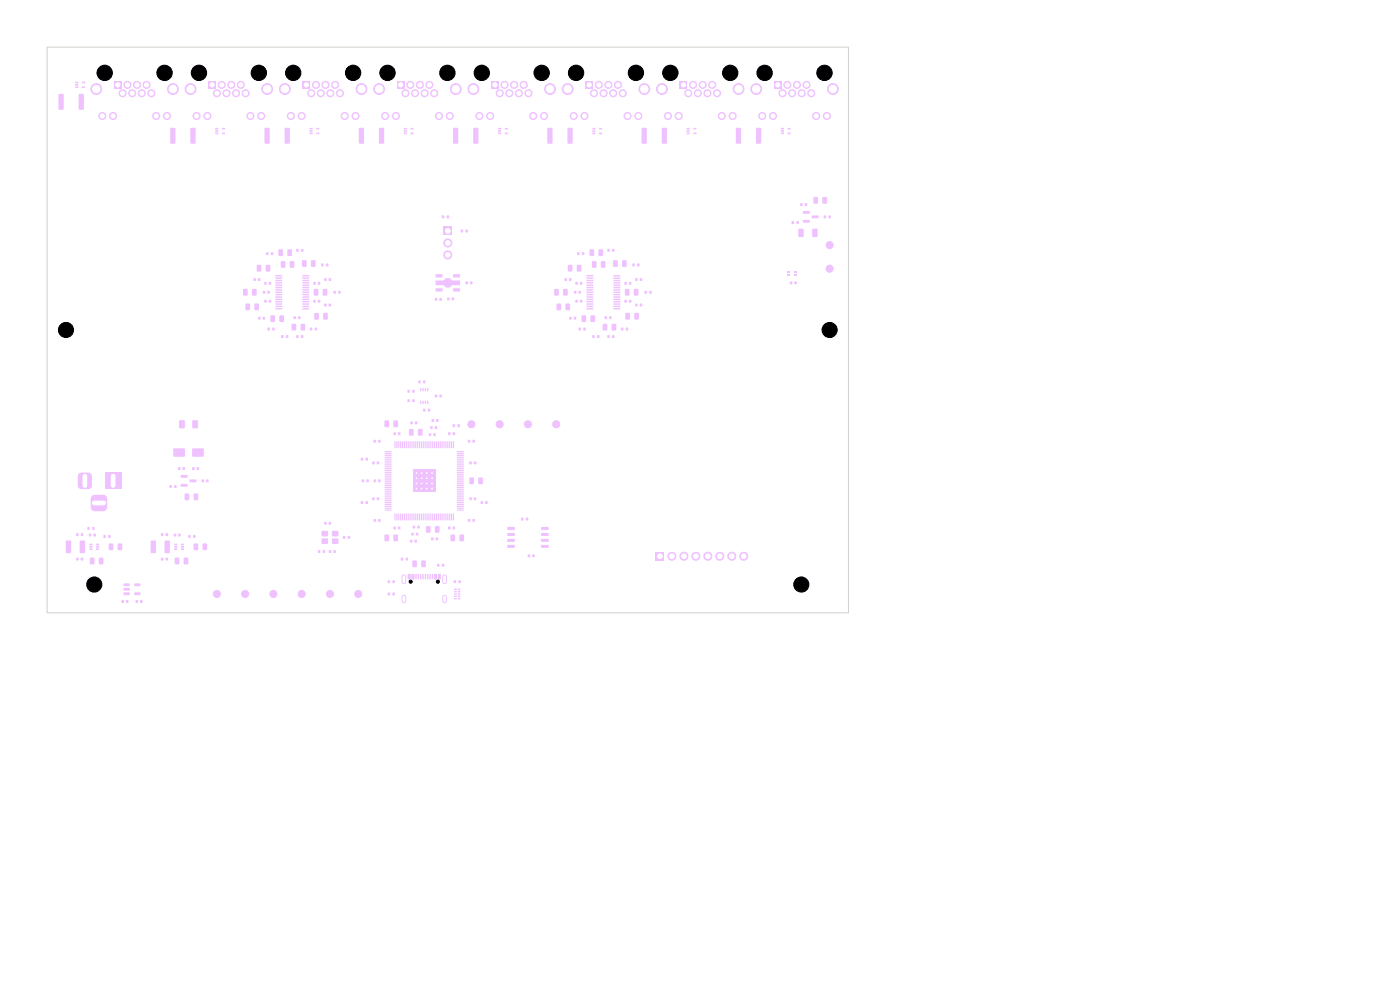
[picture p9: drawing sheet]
<svg xmlns="http://www.w3.org/2000/svg" width="297mm" height="210mm" viewBox="0 0 297 210" stroke-linecap="round" stroke-linejoin="round" font-family="sans-serif">
<g fill="#efc1ff">
<path d="M37 115.4l.6-.1v.3l-.6 .1z"/>
<path d="M37 115.9l.6-.1v.3l-.6 .1z"/>
<path d="M37 116.4l.6-.1v.3l-.6 .1z"/>
<path d="M38.4 116.4l.6-.1v.3l-.6 .1z"/>
<path d="M38.4 115.9l.6-.1v.3l-.6 .1z"/>
<path d="M38.4 115.4l.6-.1v.3l-.6 .1z"/>
<path d="M116.2 27.2l.8-.1 .2 .2v3l-.1 .2h-.8l-.2-.2z"/>
<path d="M120.4 27.2l.8-.1 .3 .2v3l-.2 .2h-.7l-.2-.2z"/>
</g>
<circle cx="76" cy="126" r=".75" fill="#efc1ff" stroke="#efc1ff" stroke-width=".21"/>
<g fill="#efc1ff">
<path d="M76.6 97.1h.4v.6h-.4z"/>
<path d="M77.6 97.1h.4v.6h-.4z"/>
<path d="M112 117.6h.5v.6h-.5z"/>
<path d="M112.9 117.6h.5v.6h-.5z"/>
<path d="M22 113.5h.4v.6h-.4z"/>
<path d="M23 113.5h.4v.6h-.4z"/>
<path d="M130.1 55.2h.7l.2 .1v1.1l-.1 .2h-.6l-.2-.1z"/>
<path d="M132 55.2h.7l.2 .1v1.1l-.1 .2h-.6l-.2-.1z"/>
<path d="M99.3 110.1h.5v.6h-.5z"/>
<path d="M100.2 110.1h.5v.6h-.5z"/>
</g>
<g fill="#efc1ff" stroke="#efc1ff" stroke-width=".21">
<circle cx="87.1" cy="123.4" r=".33"/>
<circle cx="92.9" cy="123.4" r=".33"/>
</g>
<g fill="#efc1ff">
<path d="M86.5 121.8h.6l-.1 1.1-.5-.1z"/>
<path d="M87.3 121.8h.6l-.1 1.1-.5-.1z"/>
<path d="M88.6 121.8h.3l-.1 1.1-.2-.1z"/>
<path d="M89.6 121.8h.3l-.1 1.1-.2-.1z"/>
<path d="M90.1 121.8h.3l-.1 1.1-.2-.1z"/>
<path d="M91.1 121.8h.3l-.1 1.1-.2-.1z"/>
<path d="M92.1 121.8h.6l-.1 1.1-.5-.1z"/>
<path d="M92.9 121.8h.6l-.1 1.1-.5-.1z"/>
<path d="M91.6 121.8h.3l-.1 1.1-.2-.1z"/>
<path d="M90.6 121.8h.3l-.1 1.1-.2-.1z"/>
<path d="M89.1 121.8h.3l-.1 1.1-.2-.1z"/>
<path d="M88.1 121.8h.3l-.1 1.1-.2-.1z"/>
</g>
<path d="M85.7 122.3v1.1M85.7 126.7v.8M94.3 122.3v1.1M94.3 126.7v.8" fill="none" stroke="#efc1ff" stroke-width="1"/>
<g fill="#efc1ff">
<path d="M82.3 123.1h.4v.6h-.4z"/>
<path d="M83.3 123.1h.4v.6h-.4z"/>
<path d="M19.1 118.3h.7l.2 .1v1.1l-.1 .2h-.6l-.2-.1z"/>
<path d="M21 118.3h.7l.2 .1v1.1l-.1 .2h-.6l-.2-.1z"/>
<path d="M37.8 99.1h.5v.6h-.5z"/>
<path d="M38.7 99.1h.5v.6h-.5z"/>
</g>
<g fill="#efc1ff" stroke="#efc1ff" stroke-width=".21">
<circle cx="42.2" cy="15.5" r="1.62"/>
<circle cx="54.9" cy="15.5" r="1.62"/>
</g>
<path d="M44.2 17.3h1.5v1.5h-1.5z" fill="#efc1ff"/>
<g fill="#efc1ff" stroke="#efc1ff" stroke-width=".21">
<circle cx="46" cy="19.8" r=".75"/>
<circle cx="47" cy="18" r=".75"/>
<circle cx="48" cy="19.8" r=".75"/>
<circle cx="49.1" cy="18" r=".75"/>
<circle cx="50.1" cy="19.8" r=".75"/>
<circle cx="51.1" cy="18" r=".75"/>
<circle cx="52.1" cy="19.8" r=".75"/>
<circle cx="41.7" cy="24.6" r=".75"/>
<circle cx="44" cy="24.6" r=".75"/>
<circle cx="53.1" cy="24.6" r=".75"/>
<circle cx="55.4" cy="24.6" r=".75"/>
<circle cx="40.4" cy="18.9" r="1.15"/>
<circle cx="56.7" cy="18.9" r="1.15"/>
</g>
<g fill="#efc1ff">
<path d="M39.2 104.7h.7l.2 .1 .1 1.1-.2 .2h-.6l-.2-.1z"/>
<path d="M41.1 104.7h.7l.2 .1v1.1l-.1 .2h-.6l-.2-.1z"/>
<path d="M95.1 111.7h.5v.6h-.5z"/>
<path d="M96 111.7h.5v.6h-.5z"/>
<path d="M66.5 59.8h.5v.6h-.5z"/>
<path d="M67.4 59.8h.5v.6h-.5z"/>
</g>
<circle cx="14" cy="70" r="1.6" fill="#efc1ff" stroke="#efc1ff" stroke-width=".21"/>
<g fill="#efc1ff">
<path d="M165.7 27.2l.6-.1v.3l-.6 .1z"/>
<path d="M165.7 27.7l.6-.1v.3l-.6 .1z"/>
<path d="M165.7 28.2l.6-.1v.3l-.6 .1z"/>
<path d="M167.1 28.2l.6-.1v.3l-.6 .1z"/>
<path d="M167.1 27.2l.6-.1v.3l-.6 .1z"/>
<path d="M36.2 27.2l.8-.1 .2 .2v3l-.1 .2h-.8l-.2-.2z"/>
<path d="M40.4 27.2l.8-.1 .3 .2v3l-.2 .2h-.7l-.2-.2z"/>
<path d="M87.5 118.9h.7l.2 .1 .1 1.1-.2 .2h-.6l-.2-.1z"/>
<path d="M89.4 118.9h.7l.2 .1 .1 1.1-.2 .2h-.6l-.2-.1z"/>
<path d="M125.7 71.1h.4v.6h-.4z"/>
<path d="M126.7 71.1h.4v.6h-.4z"/>
<path d="M91 91.9h.5v.6h-.5z"/>
<path d="M91.9 91.9h.5v.6h-.5z"/>
<path d="M118.1 64.4h.7l.2 .1v1.1l-.1 .2h-.6l-.2-.1z"/>
<path d="M120 64.4h.7l.2 .1v1.1l-.1 .2h-.6l-.2-.1z"/>
<path d="M169.8 43.1h.5v.6h-.5z"/>
<path d="M170.7 43.1h.5v.6h-.5z"/>
<path d="M37.1 118.3h.7l.2 .1 .1 1.1-.2 .2h-.6l-.2-.1z"/>
<path d="M39 118.3h.7l.2 .1v1.1l-.1 .2h-.6l-.2-.1z"/>
<path d="M96.1 90h.4v.6h-.4z"/>
<path d="M97.1 90h.4v.6h-.4z"/>
<path d="M52.1 64.4h.7l.2 .1v1.1l-.1 .2h-.6l-.2-.1z"/>
<path d="M54 64.4h.7l.2 .1v1.1l-.1 .2h-.6l-.2-.1z"/>
<path d="M65.8 69.5h.4v.6h-.4z"/>
<path d="M66.8 69.5h.4v.6h-.4z"/>
<path d="M18.6 111.8h.4v.6h-.4z"/>
<path d="M19.6 111.8h.4v.6h-.4z"/>
<path d="M34.2 113.1h.4v.6h-.4z"/>
<path d="M35.2 113.1h.4v.6h-.4z"/>
<path d="M170.4 44.8h1.3l.1 .5h-1.4z"/>
<path d="M170.4 46.7h1.3l.1 .5h-1.4z"/>
<path d="M172.2 45.7h1.4l.1 .5-1.4 .1z"/>
<path d="M68.8 59h.5v.6h-.5z"/>
<path d="M69.7 59h.5v.6h-.5z"/>
<path d="M54.5 56.2h.7l.2 .1v1.1l-.1 .2h-.6l-.2-.1z"/>
<path d="M56.4 56.2h.7l.2 .1v1.1l-.1 .2h-.6l-.2-.1z"/>
<path d="M14 114.7h.8l.3 .1v2.3l-.2 .2-.7 .1-.2-.2z"/>
<path d="M17 114.7h.8l.2 .1v2.3l-.1 .2-.8 .1-.2-.2z"/>
<path d="M59.7 71.1h.4v.6h-.4z"/>
<path d="M60.7 71.1h.4v.6h-.4z"/>
</g>
<circle cx="20" cy="124" r="1.6" fill="#efc1ff" stroke="#efc1ff" stroke-width=".21"/>
<g fill="#efc1ff">
<path d="M83.5 91.7h.5v.6h-.5z"/>
<path d="M84.4 91.7h.5v.6h-.5z"/>
<path d="M23.1 115.3h.7l.2 .1v1.1l-.1 .2h-.6l-.2-.1z"/>
<path d="M25 115.3h.7l.2 .1v1.1l-.1 .2h-.6l-.2-.1z"/>
<path d="M168 46.9h.4v.6h-.4z"/>
<path d="M169 46.9h.4v.6h-.4z"/>
<path d="M79.3 93.3h.5v.6h-.5z"/>
<path d="M80.2 93.3h.5v.6h-.5z"/>
<path d="M121.8 61.7h.5v.6h-.5z"/>
<path d="M122.7 61.7h.5v.6h-.5z"/>
<path d="M92.8 119.6h.4v.6h-.4z"/>
<path d="M93.8 119.6h.4v.6h-.4z"/>
<path d="M82.3 125.7h.4v.6h-.4z"/>
<path d="M83.3 125.7h.4v.6h-.4z"/>
</g>
<circle cx="176" cy="52" r=".75" fill="#efc1ff" stroke="#efc1ff" stroke-width=".21"/>
<g fill="#efc1ff">
<path d="M95.1 91.7h.5v.6h-.5z"/>
<path d="M96 91.7h.5v.6h-.5z"/>
<path d="M120.5 56.2h.7l.2 .1v1.1l-.1 .2h-.6l-.2-.1z"/>
<path d="M122.4 56.2h.7l.2 .1v1.1l-.1 .2h-.6l-.2-.1z"/>
<path d="M38.4 100.8h1.3l.1 .5h-1.4z"/>
<path d="M38.4 102.7h1.3l.1 .5h-1.4z"/>
<path d="M40.2 101.7h1.4l.1 .5-1.4 .1z"/>
<path d="M76.6 106.3h.4v.6h-.4z"/>
<path d="M77.6 106.3h.4v.6h-.4z"/>
<path d="M68.8 64.4h.5v.6h-.5z"/>
<path d="M69.7 64.4h.5v.6h-.5z"/>
<path d="M169.4 48.6l.9-.1 .2 .2v1.4l-.2 .2h-.7l-.2-.2z"/>
<path d="M172.4 48.6l.8-.1 .2 .2v1.4l-.1 .2h-.8l-.2-.2z"/>
<path d="M16.2 113.1h.4v.6h-.4z"/>
<path d="M17.2 113.1h.4v.6h-.4z"/>
<path d="M90.4 111.6h.7l.2 .1v1.1l-.1 .2h-.6l-.2-.1z"/>
<path d="M92.3 111.6h.7l.2 .1v1.1l-.1 .2h-.6l-.2-.1z"/>
<path d="M53.8 59h.5v.6h-.5z"/>
<path d="M54.7 59h.5v.6h-.5z"/>
<path d="M85.1 118.3h.4v.6h-.4z"/>
<path d="M86.1 118.3h.4v.6h-.4z"/>
<path d="M72.8 113.7h.4v.6h-.4z"/>
<path d="M73.8 113.7h.4v.6h-.4z"/>
<path d="M68.2 55.9h.4v.6h-.4z"/>
<path d="M69.2 55.9h.4v.6h-.4z"/>
</g>
<g fill="#efc1ff" stroke="#efc1ff" stroke-width=".21">
<circle cx="100" cy="90" r=".75"/>
<circle cx="118" cy="90" r=".75"/>
</g>
<g fill="#efc1ff">
<path d="M62.9 52.8h.4v.6h-.4z"/>
<path d="M63.9 52.8h.4v.6h-.4z"/>
<path d="M132.5 63.6h.5v.6h-.5z"/>
<path d="M133.4 63.6h.5v.6h-.5z"/>
</g>
<circle cx="112" cy="90" r=".75" fill="#efc1ff" stroke="#efc1ff" stroke-width=".21"/>
<g fill="#efc1ff">
<path d="M91.5 114h.5v.6h-.5z"/>
<path d="M92.4 114h.5v.6h-.5z"/>
<path d="M70.8 61.7h.4v.6h-.4z"/>
<path d="M71.8 61.7h.4v.6h-.4z"/>
</g>
<circle cx="70" cy="126" r=".75" fill="#efc1ff" stroke="#efc1ff" stroke-width=".21"/>
<g fill="#efc1ff">
<path d="M96.2 27.2l.8-.1 .2 .2v3l-.1 .2h-.8l-.2-.2z"/>
<path d="M100.4 27.2l.8-.1 .3 .2v3l-.2 .2h-.7l-.2-.2z"/>
<path d="M99.6 97.9h.5v.6h-.5z"/>
<path d="M100.5 97.9h.5v.6h-.5z"/>
<path d="M25.8 127.3h.5v.6h-.5z"/>
<path d="M26.7 127.3h.5v.6h-.5z"/>
<path d="M95.6 113.4h.7l.2 .1 .1 1.1-.2 .2h-.6l-.2-.1z"/>
<path d="M97.5 113.4h.7l.2 .1 .1 1.1-.2 .2h-.6l-.2-.1z"/>
<path d="M40.8 99.1h.5v.6h-.5z"/>
<path d="M41.7 99.1h.5v.6h-.5z"/>
<path d="M57.4 66.9h.7l.2 .1 .1 1.1-.2 .2h-.6l-.2-.1z"/>
<path d="M59.3 66.9h.7l.2 .1v1.1l-.1 .2h-.6l-.2-.1z"/>
<path d="M41.1 115.3h.7l.2 .1v1.1l-.1 .2h-.6l-.2-.1z"/>
<path d="M43 115.3h.7l.2 .1 .1 1.1-.2 .2h-.6l-.2-.1z"/>
</g>
<g fill="#efc1ff" stroke="#efc1ff" stroke-width=".21">
<circle cx="82.2" cy="15.5" r="1.62"/>
<circle cx="94.9" cy="15.5" r="1.62"/>
</g>
<path d="M84.3 17.3h1.5v1.5h-1.5z" fill="#efc1ff"/>
<g fill="#efc1ff" stroke="#efc1ff" stroke-width=".21">
<circle cx="86" cy="19.8" r=".75"/>
<circle cx="87" cy="18" r=".75"/>
<circle cx="88" cy="19.8" r=".75"/>
<circle cx="89.1" cy="18" r=".75"/>
<circle cx="90.1" cy="19.8" r=".75"/>
<circle cx="91.1" cy="18" r=".75"/>
<circle cx="92.1" cy="19.8" r=".75"/>
<circle cx="81.7" cy="24.6" r=".75"/>
<circle cx="84" cy="24.6" r=".75"/>
<circle cx="93.1" cy="24.6" r=".75"/>
<circle cx="95.4" cy="24.6" r=".75"/>
<circle cx="80.4" cy="18.9" r="1.15"/>
<circle cx="96.7" cy="18.9" r="1.15"/>
</g>
<g fill="#efc1ff">
<path d="M56.1 59.8h.5v.6h-.5z"/>
<path d="M57 59.8h.5v.6h-.5z"/>
<path d="M86.5 82.7h.4v.6h-.4z"/>
<path d="M87.5 82.7h.4v.6h-.4z"/>
<path d="M98.8 59.7h.5v.6h-.5z"/>
<path d="M99.7 59.7h.5v.6h-.5z"/>
<path d="M131.8 69.5h.4v.6h-.4z"/>
<path d="M132.8 69.5h.4v.6h-.4z"/>
<path d="M56.2 27.2l.8-.1 .2 .2v3l-.1 .2h-.8l-.2-.2z"/>
<path d="M60.4 27.2l.9-.1 .2 .2v3l-.2 .2h-.7l-.2-.2z"/>
<path d="M128.9 71.1h.4v.6h-.4z"/>
<path d="M129.9 71.1h.4v.6h-.4z"/>
<path d="M132.6 61.3h.7l.2 .1v1.1l-.1 .2h-.6l-.2-.1z"/>
<path d="M134.5 61.3h.7l.2 .1 .1 1.1-.2 .2h-.6l-.2-.1z"/>
<path d="M89.8 86.7h.4v.6h-.4z"/>
<path d="M90.8 86.7h.4v.6h-.4z"/>
<path d="M96.3 123.1h.4v.6h-.4z"/>
<path d="M97.3 123.1h.4v.6h-.4z"/>
<path d="M87.3 113h.5v.6h-.5z"/>
<path d="M88.2 113h.5v.6h-.5z"/>
<path d="M79.3 110.1h.5v.6h-.5z"/>
<path d="M80.2 110.1h.5v.6h-.5z"/>
<path d="M94.1 48.2h1.7v1.7h-1.7z"/>
</g>
<g fill="#efc1ff" stroke="#efc1ff" stroke-width=".21">
<circle cx="95" cy="51.5" r=".85"/>
<circle cx="95" cy="54.1" r=".85"/>
<circle cx="22.2" cy="15.5" r="1.62"/>
<circle cx="34.9" cy="15.5" r="1.62"/>
</g>
<path d="M24.2 17.3h1.5v1.5h-1.5z" fill="#efc1ff"/>
<g fill="#efc1ff" stroke="#efc1ff" stroke-width=".21">
<circle cx="26" cy="19.8" r=".75"/>
<circle cx="27" cy="18" r=".75"/>
<circle cx="28" cy="19.8" r=".75"/>
<circle cx="29.1" cy="18" r=".75"/>
<circle cx="30.1" cy="19.8" r=".75"/>
<circle cx="31.1" cy="18" r=".75"/>
<circle cx="32.1" cy="19.8" r=".75"/>
<circle cx="21.7" cy="24.6" r=".75"/>
<circle cx="24" cy="24.6" r=".75"/>
<circle cx="33.1" cy="24.6" r=".75"/>
<circle cx="35.4" cy="24.6" r=".75"/>
<circle cx="20.4" cy="18.9" r="1.15"/>
<circle cx="36.7" cy="18.9" r="1.15"/>
<circle cx="106" cy="90" r=".75"/>
</g>
<g fill="#efc1ff">
<path d="M66.7 66.4h.7l.2 .1v1.1l-.1 .2h-.6l-.2-.1z"/>
<path d="M68.6 66.4h.7l.2 .1 .1 1.1-.2 .2h-.6l-.2-.1z"/>
<path d="M87.6 111.5h.5v.6h-.5z"/>
<path d="M88.5 111.5h.5v.6h-.5z"/>
<path d="M92.5 58.2h1.3l.1 .5-1.4 .1z"/>
<path d="M92.4 59.5h1.7l.5-.5h.8l.5 .5h1.7v1h-1.7l-.5 .5h-.8l-.5-.5h-1.7z"/>
<path d="M92.5 61.2h1.3l.1 .5-1.4 .1z"/>
<path d="M96.2 61.2h1.3l.1 .5-1.4 .1z"/>
<path d="M96.2 58.2h1.3l.1 .5-1.4 .1z"/>
<path d="M26.2 123.8h1.2l.1 .5h-1.2z"/>
<path d="M26.2 124.7h1.2l.1 .5-1.2 .1z"/>
<path d="M26.2 125.7h1.2l.1 .5h-1.2z"/>
<path d="M28.5 125.7h1.2l.1 .5h-1.2z"/>
<path d="M28.5 123.8h1.2l.1 .5h-1.2z"/>
<path d="M32 114.7h.9l.2 .1v2.3l-.2 .2-.7 .1-.2-.2z"/>
<path d="M35 114.7h.8l.2 .1v2.3l-.1 .2-.7 .1-.3-.2z"/>
</g>
<circle cx="52" cy="126" r=".75" fill="#efc1ff" stroke="#efc1ff" stroke-width=".21"/>
<g fill="#efc1ff">
<path d="M124.4 58.4h1.4l.1 .2-1.4 .1z"/>
<path d="M124.4 58.9h1.4l.1 .2-1.4 .1z"/>
<path d="M124.4 59.4h1.4l.1 .2-1.4 .1z"/>
<path d="M124.4 59.9h1.4l.1 .2-1.4 .1z"/>
<path d="M124.4 60.4h1.4l.1 .2-1.4 .1z"/>
<path d="M124.4 60.9h1.4l.1 .2-1.4 .1z"/>
<path d="M124.4 61.4h1.4l.1 .2-1.4 .1z"/>
<path d="M124.4 61.9h1.4l.1 .2-1.4 .1z"/>
<path d="M124.4 62.4h1.4l.1 .2-1.4 .1z"/>
<path d="M124.4 62.9h1.4l.1 .2-1.4 .1z"/>
<path d="M124.4 63.4h1.4l.1 .2-1.4 .1z"/>
<path d="M124.4 63.9h1.4l.1 .2-1.4 .1z"/>
<path d="M124.4 64.4h1.4l.1 .2-1.4 .1z"/>
<path d="M124.4 64.9h1.4l.1 .2-1.4 .1z"/>
<path d="M124.4 65.4h1.4l.1 .2-1.4 .1z"/>
<path d="M130.1 65.4h1.4l.1 .2-1.4 .1z"/>
<path d="M130.1 64.9h1.4l.1 .2-1.4 .1z"/>
<path d="M130.1 64.4h1.4l.1 .2-1.4 .1z"/>
<path d="M130.1 63.9h1.4l.1 .2-1.4 .1z"/>
<path d="M130.1 63.4h1.4l.1 .2-1.4 .1z"/>
<path d="M130.1 62.9h1.4l.1 .2-1.4 .1z"/>
<path d="M130.1 62.4h1.4l.1 .2-1.4 .1z"/>
<path d="M130.1 61.9h1.4l.1 .2-1.4 .1z"/>
<path d="M130.1 61.4h1.4l.1 .2-1.4 .1z"/>
<path d="M130.1 60.9h1.4l.1 .2-1.4 .1z"/>
<path d="M130.1 60.4h1.4l.1 .2-1.4 .1z"/>
<path d="M130.1 59.9h1.4l.1 .2-1.4 .1z"/>
<path d="M130.1 59.4h1.4l.1 .2-1.4 .1z"/>
<path d="M130.1 58.9h1.4l.1 .2-1.4 .1z"/>
<path d="M130.1 58.4h1.4l.1 .2-1.4 .1z"/>
<path d="M69.8 116.7h.5v.6h-.5z"/>
<path d="M70.7 116.7h.5v.6h-.5z"/>
<path d="M59.6 55.4h.7l.2 .1v1.1l-.1 .2h-.6l-.2-.1z"/>
<path d="M61.5 55.4h.7l.2 .1v1.1l-.1 .2h-.6l-.2-.1z"/>
<path d="M51.6 61.3h.7l.2 .1v1.1l-.1 .2h-.6l-.2-.1z"/>
<path d="M53.5 61.3h.7l.2 .1v1.1l-.1 .2h-.6l-.2-.1z"/>
<path d="M96.4 124.9h.4l.1 .2h-.5z"/>
<path d="M96.4 125.4h.4l.1 .2h-.5z"/>
<path d="M96.4 125.9h.4l.1 .2h-.5z"/>
<path d="M96.4 126.4h.4l.1 .2h-.5z"/>
<path d="M96.4 126.9h.4l.1 .2h-.5z"/>
<path d="M97.1 126.9h.5l.1 .2h-.5z"/>
<path d="M97.1 126.4h.5l.1 .2h-.5z"/>
<path d="M97.1 125.9h.5l.1 .2h-.5z"/>
<path d="M97.1 125.4h.5l.1 .2h-.5z"/>
<path d="M97.1 124.9h.5l.1 .2h-.5z"/>
<path d="M93.8 45.7h.4v.6h-.4z"/>
<path d="M94.8 45.7h.4v.6h-.4z"/>
<path d="M119.8 59h.5v.6h-.5z"/>
<path d="M120.7 59h.5v.6h-.5z"/>
</g>
<circle cx="170" cy="124" r="1.6" fill="#efc1ff" stroke="#efc1ff" stroke-width=".21"/>
<g fill="#efc1ff">
<path d="M94.9 63.1h.5v.6h-.5z"/>
<path d="M95.8 63.1h.5v.6h-.5z"/>
<path d="M136.8 61.7h.4v.6h-.4z"/>
<path d="M137.8 61.7h.4v.6h-.4z"/>
<path d="M88.8 80.7h.4v.6h-.4z"/>
<path d="M89.8 80.7h.4v.6h-.4z"/>
<path d="M123.4 66.9h.7l.2 .1v1.1l-.1 .2h-.6l-.2-.1z"/>
<path d="M125.3 66.9h.7l.2 .1v1.1l-.1 .2h-.6l-.2-.1z"/>
<path d="M81.6 95.7h1.4l.1 .2h-1.4z"/>
<path d="M81.6 96.1h1.4l.1 .2h-1.4z"/>
<path d="M81.6 96.5h1.4l.1 .2h-1.4z"/>
<path d="M81.6 96.9h1.4l.1 .2h-1.4z"/>
<path d="M81.6 97.3h1.4l.1 .2h-1.4z"/>
<path d="M81.6 97.7h1.4l.1 .2h-1.4z"/>
<path d="M81.6 98.1h1.4l.1 .2h-1.4z"/>
<path d="M81.6 98.5h1.4l.1 .2h-1.4z"/>
<path d="M81.6 98.9h1.4l.1 .2h-1.4z"/>
<path d="M81.6 99.3h1.4l.1 .2h-1.4z"/>
<path d="M81.6 99.7h1.4l.1 .2h-1.4z"/>
<path d="M81.6 100.1h1.4l.1 .2h-1.4z"/>
<path d="M81.6 100.5h1.4l.1 .2h-1.4z"/>
<path d="M81.6 100.9h1.4l.1 .2h-1.4z"/>
<path d="M81.6 101.3h1.4l.1 .2h-1.4z"/>
<path d="M81.6 101.7h1.4l.1 .2h-1.4z"/>
<path d="M81.6 102.1h1.4l.1 .2h-1.4z"/>
<path d="M81.6 102.5h1.4l.1 .2h-1.4z"/>
<path d="M81.6 102.9h1.4l.1 .2h-1.4z"/>
<path d="M81.6 103.3h1.4l.1 .2h-1.4z"/>
<path d="M81.6 103.7h1.4l.1 .2h-1.4z"/>
<path d="M81.6 104.1h1.4l.1 .2h-1.4z"/>
<path d="M81.6 104.5h1.4l.1 .2h-1.4z"/>
<path d="M81.6 104.9h1.4l.1 .2h-1.4z"/>
<path d="M81.6 105.3h1.4l.1 .2h-1.4z"/>
<path d="M81.6 105.7h1.4l.1 .2h-1.4z"/>
<path d="M81.6 106.1h1.4l.1 .2h-1.4z"/>
<path d="M81.6 106.5h1.4l.1 .2h-1.4z"/>
<path d="M81.6 106.9h1.4l.1 .2h-1.4z"/>
<path d="M81.6 107.3h1.4l.1 .2h-1.4z"/>
<path d="M81.6 107.7h1.4l.1 .2h-1.4z"/>
<path d="M81.6 108.1h1.4l.1 .2h-1.4z"/>
<path d="M83.7 108.9l.2 .1v1.4l-.2-.1z"/>
<path d="M84.1 108.9l.2 .1v1.4l-.2-.1z"/>
<path d="M84.5 108.9l.2 .1v1.4l-.2-.1z"/>
<path d="M84.9 108.9l.2 .1v1.4l-.2-.1z"/>
<path d="M85.3 108.9l.2 .1v1.4l-.2-.1z"/>
<path d="M85.7 108.9l.2 .1v1.4l-.2-.1z"/>
<path d="M86.1 108.9l.2 .1v1.4l-.2-.1z"/>
<path d="M86.5 108.9l.2 .1v1.4l-.2-.1z"/>
<path d="M86.9 108.9l.2 .1v1.4l-.2-.1z"/>
<path d="M87.3 108.9l.2 .1v1.4l-.2-.1z"/>
<path d="M87.7 108.9l.2 .1v1.4l-.2-.1z"/>
<path d="M88.1 108.9l.2 .1v1.4l-.2-.1z"/>
<path d="M88.5 108.9l.2 .1v1.4l-.2-.1z"/>
<path d="M88.9 108.9l.2 .1v1.4l-.2-.1z"/>
<path d="M89.3 108.9l.2 .1v1.4l-.2-.1z"/>
<path d="M89.7 108.9l.2 .1v1.4l-.2-.1z"/>
<path d="M90.1 108.9l.2 .1v1.4l-.2-.1z"/>
<path d="M90.5 108.9l.2 .1v1.4l-.2-.1z"/>
<path d="M90.9 108.9l.2 .1v1.4l-.2-.1z"/>
<path d="M91.3 108.9l.2 .1v1.4l-.2-.1z"/>
<path d="M91.7 108.9l.2 .1v1.4l-.2-.1z"/>
<path d="M92.1 108.9l.2 .1v1.4l-.2-.1z"/>
<path d="M92.5 108.9l.2 .1v1.4l-.2-.1z"/>
<path d="M92.9 108.9l.2 .1v1.4l-.2-.1z"/>
<path d="M93.3 108.9l.2 .1v1.4l-.2-.1z"/>
<path d="M93.7 108.9l.2 .1v1.4l-.2-.1z"/>
<path d="M94.1 108.9l.2 .1v1.4l-.2-.1z"/>
<path d="M94.5 108.9l.2 .1v1.4l-.2-.1z"/>
<path d="M94.9 108.9l.2 .1v1.4l-.2-.1z"/>
<path d="M95.3 108.9l.2 .1v1.4l-.2-.1z"/>
<path d="M95.7 108.9l.2 .1v1.4l-.2-.1z"/>
<path d="M96.1 108.9l.2 .1v1.4l-.2-.1z"/>
<path d="M96.9 108.1h1.4l.1 .2h-1.4z"/>
<path d="M96.9 107.7h1.4l.1 .2h-1.4z"/>
<path d="M96.9 107.3h1.4l.1 .2h-1.4z"/>
<path d="M96.9 106.9h1.4l.1 .2h-1.4z"/>
<path d="M96.9 106.5h1.4l.1 .2h-1.4z"/>
<path d="M96.9 106.1h1.4l.1 .2h-1.4z"/>
<path d="M96.9 105.7h1.4l.1 .2h-1.4z"/>
<path d="M96.9 105.3h1.4l.1 .2h-1.4z"/>
<path d="M96.9 104.9h1.4l.1 .2h-1.4z"/>
<path d="M96.9 104.5h1.4l.1 .2h-1.4z"/>
<path d="M96.9 104.1h1.4l.1 .2h-1.4z"/>
<path d="M96.9 103.7h1.4l.1 .2h-1.4z"/>
<path d="M96.9 103.3h1.4l.1 .2h-1.4z"/>
<path d="M96.9 102.9h1.4l.1 .2h-1.4z"/>
<path d="M96.9 102.5h1.4l.1 .2h-1.4z"/>
<path d="M96.9 102.1h1.4l.1 .2h-1.4z"/>
<path d="M96.9 101.7h1.4l.1 .2h-1.4z"/>
<path d="M96.9 101.3h1.4l.1 .2h-1.4z"/>
<path d="M96.9 100.9h1.4l.1 .2h-1.4z"/>
<path d="M96.9 100.5h1.4l.1 .2h-1.4z"/>
<path d="M96.9 100.1h1.4l.1 .2h-1.4z"/>
<path d="M96.9 99.7h1.4l.1 .2h-1.4z"/>
<path d="M96.9 99.3h1.4l.1 .2h-1.4z"/>
<path d="M96.9 98.9h1.4l.1 .2h-1.4z"/>
<path d="M96.9 98.5h1.4l.1 .2h-1.4z"/>
<path d="M96.9 98.1h1.4l.1 .2h-1.4z"/>
<path d="M96.9 97.7h1.4l.1 .2h-1.4z"/>
<path d="M96.9 97.3h1.4l.1 .2h-1.4z"/>
<path d="M96.9 96.9h1.4l.1 .2h-1.4z"/>
<path d="M96.9 96.5h1.4l.1 .2h-1.4z"/>
<path d="M96.9 96.1h1.4l.1 .2h-1.4z"/>
<path d="M96.9 95.7h1.4l.1 .2h-1.4z"/>
<path d="M96.1 93.6l.2 .1v1.4l-.2-.1z"/>
<path d="M95.7 93.6l.2 .1v1.4l-.2-.1z"/>
<path d="M95.3 93.6l.2 .1v1.4l-.2-.1z"/>
<path d="M94.9 93.6l.2 .1v1.4l-.2-.1z"/>
<path d="M94.5 93.6l.2 .1v1.4l-.2-.1z"/>
<path d="M94.1 93.6l.2 .1v1.4l-.2-.1z"/>
<path d="M93.7 93.6l.2 .1v1.4l-.2-.1z"/>
<path d="M93.3 93.6l.2 .1v1.4l-.2-.1z"/>
<path d="M92.9 93.6l.2 .1v1.4l-.2-.1z"/>
<path d="M92.5 93.6l.2 .1v1.4l-.2-.1z"/>
<path d="M92.1 93.6l.2 .1v1.4l-.2-.1z"/>
<path d="M91.7 93.6l.2 .1v1.4l-.2-.1z"/>
<path d="M91.3 93.6l.2 .1v1.4l-.2-.1z"/>
<path d="M90.9 93.6l.2 .1v1.4l-.2-.1z"/>
<path d="M90.5 93.6l.2 .1v1.4l-.2-.1z"/>
<path d="M90.1 93.6l.2 .1v1.4l-.2-.1z"/>
<path d="M89.7 93.6l.2 .1v1.4l-.2-.1z"/>
<path d="M89.3 93.6l.2 .1v1.4l-.2-.1z"/>
<path d="M88.9 93.6l.2 .1v1.4l-.2-.1z"/>
<path d="M88.5 93.6l.2 .1v1.4l-.2-.1z"/>
<path d="M88.1 93.6l.2 .1v1.4l-.2-.1z"/>
<path d="M87.7 93.6l.2 .1v1.4l-.2-.1z"/>
<path d="M87.3 93.6l.2 .1v1.4l-.2-.1z"/>
<path d="M86.9 93.6l.2 .1v1.4l-.2-.1z"/>
<path d="M86.5 93.6l.2 .1v1.4l-.2-.1z"/>
<path d="M86.1 93.6l.2 .1v1.4l-.2-.1z"/>
<path d="M85.7 93.6l.2 .1v1.4l-.2-.1z"/>
<path d="M85.3 93.6l.2 .1v1.4l-.2-.1z"/>
<path d="M84.9 93.6l.2 .1v1.4l-.2-.1z"/>
<path d="M84.5 93.6l.2 .1v1.4l-.2-.1z"/>
<path d="M84.1 93.6l.2 .1v1.4l-.2-.1z"/>
<path d="M83.7 93.6l.2 .1v1.4l-.2-.1z"/>
</g>
<g fill="#efc1ff" stroke="#efc1ff" stroke-width=".21">
<circle cx="88.3" cy="100.3" r=".15"/>
<circle cx="88.3" cy="101.5" r=".15"/>
<circle cx="88.3" cy="102.6" r=".15"/>
<circle cx="88.3" cy="103.6" r=".15"/>
<circle cx="89.5" cy="100.3" r=".15"/>
<circle cx="89.4" cy="101.4" r=".15"/>
<circle cx="89.4" cy="102.6" r=".15"/>
<circle cx="89.5" cy="103.6" r=".15"/>
</g>
<path d="M87.7 99.7h4.7v4.7h-4.7z" fill="#efc1ff"/>
<g fill="#efc1ff" stroke="#efc1ff" stroke-width=".21">
<circle cx="90.6" cy="100.3" r=".15"/>
<circle cx="90.6" cy="101.4" r=".15"/>
<circle cx="90.6" cy="102.6" r=".15"/>
<circle cx="90.6" cy="103.6" r=".15"/>
<circle cx="91.6" cy="100.3" r=".15"/>
<circle cx="91.6" cy="101.5" r=".15"/>
<circle cx="91.6" cy="102.6" r=".15"/>
<circle cx="91.6" cy="103.6" r=".15"/>
</g>
<g fill="#efc1ff">
<path d="M55.8 61.7h.5v.6h-.5z"/>
<path d="M56.7 61.7h.5v.6h-.5z"/>
<path d="M132.7 66.4h.7l.2 .1v1.1l-.1 .2h-.6l-.2-.1z"/>
<path d="M134.6 66.4h.7l.2 .1v1.1l-.1 .2h-.6l-.2-.1z"/>
<path d="M174.8 45.7h.4v.6h-.4z"/>
<path d="M175.8 45.7h.4v.6h-.4z"/>
<path d="M99.6 101.3h.7l.2 .1v1.1l-.1 .2h-.6l-.2-.1z"/>
<path d="M101.5 101.3h.7l.2 .1v1.1l-.1 .2h-.6l-.2-.1z"/>
<path d="M54.8 67.2h.5v.6h-.5z"/>
<path d="M55.7 67.2h.5v.6h-.5z"/>
<path d="M85.7 27.2l.6-.1v.3l-.6 .1z"/>
<path d="M85.7 27.7l.6-.1v.3l-.6 .1z"/>
<path d="M85.7 28.2l.6-.1v.3l-.6 .1z"/>
<path d="M87.1 28.2l.6-.1v.3l-.6 .1z"/>
<path d="M87.1 27.2l.6-.1v.3l-.6 .1z"/>
<path d="M117.6 61.3h.7l.2 .1v1.1l-.1 .2h-.6l-.2-.1z"/>
<path d="M119.5 61.3h.7l.2 .1 .1 1.1-.2 .2h-.6l-.2-.1z"/>
<path d="M56.1 63.6h.5v.6h-.5z"/>
<path d="M57 63.6h.5v.6h-.5z"/>
</g>
<g fill="#efc1ff" stroke="#efc1ff" stroke-width=".21">
<circle cx="176" cy="70" r="1.6"/>
<circle cx="162.2" cy="15.5" r="1.62"/>
<circle cx="174.9" cy="15.5" r="1.62"/>
</g>
<path d="M164.3 17.3h1.4v1.5h-1.4z" fill="#efc1ff"/>
<g fill="#efc1ff" stroke="#efc1ff" stroke-width=".21">
<circle cx="166" cy="19.8" r=".75"/>
<circle cx="167" cy="18" r=".75"/>
<circle cx="168" cy="19.8" r=".75"/>
<circle cx="169.1" cy="18" r=".75"/>
<circle cx="170.1" cy="19.8" r=".75"/>
<circle cx="171.1" cy="18" r=".75"/>
<circle cx="172.1" cy="19.8" r=".75"/>
<circle cx="161.7" cy="24.6" r=".75"/>
<circle cx="164" cy="24.6" r=".75"/>
<circle cx="173.1" cy="24.6" r=".75"/>
<circle cx="175.4" cy="24.6" r=".75"/>
<circle cx="160.4" cy="18.9" r="1.15"/>
<circle cx="176.7" cy="18.9" r="1.15"/>
</g>
<g fill="#efc1ff">
<path d="M19 115.4l.6-.1v.3l-.6 .1z"/>
<path d="M19 115.9l.6-.1v.3l-.6 .1z"/>
<path d="M19 116.4l.6-.1v.3l-.6 .1z"/>
<path d="M20.4 116.4l.6-.1v.3l-.6 .1z"/>
<path d="M20.4 115.9l.6-.1v.3l-.6 .1z"/>
<path d="M20.4 115.4l.6-.1v.3l-.6 .1z"/>
<path d="M156.2 27.2l.8-.1 .2 .2v3l-.1 .2h-.8l-.2-.2z"/>
<path d="M160.4 27.2l.9-.1 .2 .2v3l-.2 .2h-.7l-.2-.2z"/>
<path d="M91.3 90.4h.5v.6h-.5z"/>
<path d="M92.2 90.4h.5v.6h-.5z"/>
<path d="M38 89.2l1-.1 .2 .2v1.3l-.1 .3h-.9l-.2-.2z"/>
<path d="M40.8 89.2l1-.1 .2 .2v1.3l-.1 .3h-.9l-.2-.2z"/>
<path d="M134.2 55.9h.4v.6h-.4z"/>
<path d="M135.2 55.9h.4v.6h-.4z"/>
</g>
<circle cx="64" cy="126" r=".75" fill="#efc1ff" stroke="#efc1ff" stroke-width=".21"/>
<g fill="#efc1ff">
<path d="M65.7 27.2l.6-.1v.3l-.6 .1z"/>
<path d="M65.7 27.7l.6-.1v.3l-.6 .1z"/>
<path d="M65.7 28.2l.6-.1v.3l-.6 .1z"/>
<path d="M67.1 28.2l.6-.1v.3l-.6 .1z"/>
<path d="M67.1 27.2l.6-.1v.3l-.6 .1z"/>
<path d="M134.8 59h.5v.6h-.5z"/>
<path d="M135.7 59h.5v.6h-.5z"/>
</g>
<g fill="#efc1ff" stroke="#efc1ff" stroke-width=".21">
<circle cx="142.2" cy="15.5" r="1.62"/>
<circle cx="154.9" cy="15.5" r="1.62"/>
</g>
<path d="M144.3 17.3h1.4v1.5h-1.4z" fill="#efc1ff"/>
<g fill="#efc1ff" stroke="#efc1ff" stroke-width=".21">
<circle cx="146" cy="19.8" r=".75"/>
<circle cx="147" cy="18" r=".75"/>
<circle cx="148" cy="19.8" r=".75"/>
<circle cx="149.1" cy="18" r=".75"/>
<circle cx="150.1" cy="19.8" r=".75"/>
<circle cx="151.1" cy="18" r=".75"/>
<circle cx="152.1" cy="19.8" r=".75"/>
<circle cx="141.7" cy="24.6" r=".75"/>
<circle cx="144" cy="24.6" r=".75"/>
<circle cx="153.1" cy="24.6" r=".75"/>
<circle cx="155.4" cy="24.6" r=".75"/>
<circle cx="140.4" cy="18.9" r="1.15"/>
<circle cx="156.7" cy="18.9" r="1.15"/>
</g>
<g fill="#efc1ff">
<path d="M76.2 27.2l.8-.1 .2 .2v3l-.1 .2h-.8l-.2-.2z"/>
<path d="M80.4 27.2l.8-.1 .3 .2v3l-.2 .2h-.7l-.2-.2z"/>
<path d="M81.6 89.2h.7l.2 .1v1.1l-.1 .2h-.6l-.2-.1z"/>
<path d="M83.5 89.2h.7l.2 .1v1.1l-.1 .2h-.6l-.2-.1z"/>
<path d="M83.5 111.7h.5v.6h-.5z"/>
<path d="M84.4 111.7h.5v.6h-.5z"/>
<path d="M127.9 68.7h.7l.2 .1 .1 1.1-.2 .2h-.6l-.2-.1z"/>
<path d="M129.8 68.7h.7l.2 .1 .1 1.1-.2 .2h-.6l-.2-.1z"/>
<path d="M139.1 117.2h1.8v1.7h-1.8z"/>
</g>
<g fill="#efc1ff" stroke="#efc1ff" stroke-width=".21">
<circle cx="142.5" cy="118" r=".85"/>
<circle cx="145.1" cy="118" r=".85"/>
<circle cx="147.6" cy="118" r=".85"/>
<circle cx="150.2" cy="118" r=".85"/>
<circle cx="152.7" cy="118" r=".85"/>
<circle cx="155.2" cy="118" r=".85"/>
<circle cx="157.8" cy="118" r=".85"/>
</g>
<g fill="#efc1ff">
<path d="M45.7 27.2l.6-.1v.3l-.6 .1z"/>
<path d="M45.7 27.7l.6-.1v.3l-.6 .1z"/>
<path d="M45.7 28.2l.6-.1v.3l-.6 .1z"/>
<path d="M47.1 28.2l.6-.1v.3l-.6 .1z"/>
<path d="M47.1 27.2l.6-.1v.3l-.6 .1z"/>
<path d="M59.1 52.9h.7l.2 .1v1.1l-.1 .2h-.6l-.2-.1z"/>
<path d="M61 52.9h.7l.2 .1v1.1l-.1 .2h-.6l-.2-.1z"/>
<path d="M36.9 113.2h.5v.6h-.5z"/>
<path d="M37.8 113.2h.5v.6h-.5z"/>
<path d="M40 113.5h.4v.6h-.4z"/>
<path d="M41 113.5h.4v.6h-.4z"/>
<path d="M87 114.5h.5v.6h-.5z"/>
<path d="M87.9 114.5h.5v.6h-.5z"/>
<path d="M145.7 27.2l.6-.1v.3l-.6 .1z"/>
<path d="M145.7 27.7l.6-.1v.3l-.6 .1z"/>
<path d="M145.7 28.2l.6-.1v.3l-.6 .1z"/>
<path d="M147.1 28.2l.6-.1v.3l-.6 .1z"/>
<path d="M147.1 27.2l.6-.1v.3l-.6 .1z"/>
<path d="M102 106.3h.5v.6h-.5z"/>
<path d="M102.9 106.3h.5v.6h-.5z"/>
</g>
<g fill="#efc1ff" stroke="#efc1ff" stroke-width=".21">
<circle cx="102.2" cy="15.5" r="1.62"/>
<circle cx="114.9" cy="15.5" r="1.62"/>
</g>
<path d="M104.3 17.3h1.5v1.5h-1.5z" fill="#efc1ff"/>
<g fill="#efc1ff" stroke="#efc1ff" stroke-width=".21">
<circle cx="106" cy="19.8" r=".75"/>
<circle cx="107" cy="18" r=".75"/>
<circle cx="108" cy="19.8" r=".75"/>
<circle cx="109.1" cy="18" r=".75"/>
<circle cx="110.1" cy="19.8" r=".75"/>
<circle cx="111.1" cy="18" r=".75"/>
<circle cx="112.1" cy="19.8" r=".75"/>
<circle cx="101.7" cy="24.6" r=".75"/>
<circle cx="104" cy="24.6" r=".75"/>
<circle cx="113.1" cy="24.6" r=".75"/>
<circle cx="115.4" cy="24.6" r=".75"/>
<circle cx="100.4" cy="18.9" r="1.15"/>
<circle cx="116.7" cy="18.9" r="1.15"/>
</g>
<g fill="#efc1ff">
<path d="M120.8 67.2h.5v.6h-.5z"/>
<path d="M121.7 67.2h.5v.6h-.5z"/>
<path d="M79 105.5h.5v.6h-.5z"/>
<path d="M79.9 105.5h.5v.6h-.5z"/>
<path d="M68.3 114.3h1.2v1h-1.2z"/>
<path d="M70.5 114.3h1.2v1h-1.2z"/>
<path d="M70.5 112.7h1.2v1h-1.2z"/>
<path d="M68.3 112.7h1.2v1h-1.2z"/>
<path d="M86.8 91h.7l.2 .1v1.1l-.1 .2h-.6l-.2-.1z"/>
<path d="M88.7 91h.7l.2 .1 .1 1.1-.2 .2h-.6l-.2-.1z"/>
</g>
<g fill="#efc1ff" stroke="#efc1ff" stroke-width=".21">
<circle cx="62.2" cy="15.5" r="1.62"/>
<circle cx="74.9" cy="15.5" r="1.62"/>
</g>
<path d="M64.2 17.3h1.5v1.5h-1.5z" fill="#efc1ff"/>
<g fill="#efc1ff" stroke="#efc1ff" stroke-width=".21">
<circle cx="66" cy="19.8" r=".75"/>
<circle cx="67" cy="18" r=".75"/>
<circle cx="68" cy="19.8" r=".75"/>
<circle cx="69.1" cy="18" r=".75"/>
<circle cx="70.1" cy="19.8" r=".75"/>
<circle cx="71.1" cy="18" r=".75"/>
<circle cx="72.1" cy="19.8" r=".75"/>
<circle cx="61.7" cy="24.6" r=".75"/>
<circle cx="64" cy="24.6" r=".75"/>
<circle cx="73.1" cy="24.6" r=".75"/>
<circle cx="75.4" cy="24.6" r=".75"/>
<circle cx="60.4" cy="18.9" r="1.15"/>
<circle cx="76.7" cy="18.9" r="1.15"/>
</g>
<g fill="#efc1ff">
<path d="M167.6 59.7h.5v.6h-.5z"/>
<path d="M168.5 59.7h.5v.6h-.5z"/>
<path d="M136.2 27.2l.8-.1 .2 .2v3l-.1 .2h-.8l-.2-.2z"/>
<path d="M140.4 27.2l.8-.1 .3 .2v3l-.2 .2h-.7l-.2-.2z"/>
<path d="M125.7 27.2l.6-.1v.3l-.6 .1z"/>
<path d="M125.7 27.7l.6-.1v.3l-.6 .1z"/>
<path d="M125.7 28.2l.6-.1v.3l-.6 .1z"/>
<path d="M127.1 28.2l.6-.1v.3l-.6 .1z"/>
<path d="M127.1 27.2l.6-.1v.3l-.6 .1z"/>
<path d="M167.1 57.5h.5v.3h-.5z"/>
<path d="M167.1 58.3h.5v.3h-.5z"/>
<path d="M168.4 58.3h.6v.3h-.6z"/>
<path d="M168.4 57.5h.6v.3h-.6z"/>
<path d="M122.8 69.5h.4v.6h-.4z"/>
<path d="M123.8 69.5h.4v.6h-.4z"/>
<path d="M122.1 63.6h.5v.6h-.5z"/>
<path d="M123 63.6h.5v.6h-.5z"/>
<path d="M105.7 27.2l.6-.1v.3l-.6 .1z"/>
<path d="M105.7 27.7l.6-.1v.3l-.6 .1z"/>
<path d="M105.7 28.2l.6-.1v.3l-.6 .1z"/>
<path d="M107.1 28.2l.6-.1v.3l-.6 .1z"/>
<path d="M107.1 27.2l.6-.1v.3l-.6 .1z"/>
<path d="M97.8 48.7h.4v.6h-.4z"/>
<path d="M98.8 48.7h.4v.6h-.4z"/>
<path d="M61.9 68.7h.7l.2 .1v1.1l-.1 .2h-.6l-.2-.1z"/>
<path d="M63.8 68.7h.7l.2 .1 .1 1.1-.2 .2h-.6l-.2-.1z"/>
<path d="M56.8 69.5h.4v.6h-.4z"/>
<path d="M57.8 69.5h.4v.6h-.4z"/>
<path d="M122.1 59.8h.5v.6h-.5z"/>
<path d="M123 59.8h.5v.6h-.5z"/>
<path d="M79.3 101.7h.5v.6h-.5z"/>
<path d="M80.2 101.7h.5v.6h-.5z"/>
<path d="M76.8 101.7h.5v.6h-.5z"/>
<path d="M77.7 101.7h.5v.6h-.5z"/>
<path d="M122.5 53.5h.4v.6h-.4z"/>
<path d="M123.5 53.5h.4v.6h-.4z"/>
<path d="M81.6 113.4h.7l.2 .1v1.1l-.1 .2h-.6l-.2-.1z"/>
<path d="M83.5 113.4h.7l.2 .1v1.1l-.1 .2h-.6l-.2-.1z"/>
<path d="M107.6 111.8h1.5l.1 .5-1.5 .1z"/>
<path d="M107.6 113.1h1.5l.1 .5-1.5 .1z"/>
<path d="M107.6 114.4l1.5-.1 .1 .6h-1.5z"/>
<path d="M107.6 115.6h1.5l.1 .5-1.5 .1z"/>
<path d="M114.8 115.6h1.5l.1 .5-1.5 .1z"/>
<path d="M114.8 114.4l1.5-.1 .1 .6h-1.5z"/>
<path d="M114.8 113.1h1.5l.1 .5-1.5 .1z"/>
<path d="M114.8 111.8h1.5l.1 .5-1.5 .1z"/>
</g>
<g fill="#efc1ff" stroke="#efc1ff" stroke-width=".21">
<circle cx="176" cy="57" r=".75"/>
<circle cx="58" cy="126" r=".75"/>
</g>
<g fill="#efc1ff">
<path d="M110.6 109.8h.4v.6h-.4z"/>
<path d="M111.6 109.8h.4v.6h-.4z"/>
</g>
<circle cx="46" cy="126" r=".75" fill="#efc1ff" stroke="#efc1ff" stroke-width=".21"/>
<g fill="#efc1ff">
<path d="M16.2 118.3h.5v.6h-.5z"/>
<path d="M17.1 118.3h.5v.6h-.5z"/>
<path d="M172.6 41.8h.7l.2 .1 .1 1.1-.2 .2h-.6l-.2-.1z"/>
<path d="M174.5 41.8h.7l.2 .1 .1 1.1-.2 .2h-.6l-.2-.1z"/>
<path d="M36 102.9h.4v.6h-.4z"/>
<path d="M37 102.9h.4v.6h-.4z"/>
<path d="M128.9 52.8h.4v.6h-.4z"/>
<path d="M129.9 52.8h.4v.6h-.4z"/>
<path d="M66.6 61.3h.7l.2 .1v1.1l-.1 .2h-.6l-.2-.1z"/>
<path d="M68.5 61.3h.7l.2 .1v1.1l-.1 .2h-.6l-.2-.1z"/>
<path d="M68.8 110.7h.5v.6h-.5z"/>
<path d="M69.7 110.7h.5v.6h-.5z"/>
<path d="M128.3 67.1h.5v.6h-.5z"/>
<path d="M129.2 67.1h.5v.6h-.5z"/>
<path d="M87.1 89.4h.5v.6h-.5z"/>
<path d="M88 89.4h.5v.6h-.5z"/>
<path d="M42.8 101.7h.5v.6h-.5z"/>
<path d="M43.7 101.7h.5v.6h-.5z"/>
<path d="M58.4 58.4h1.4l.1 .2-1.4 .1z"/>
<path d="M58.4 58.9h1.4l.1 .2-1.4 .1z"/>
<path d="M58.4 59.4h1.4l.1 .2-1.4 .1z"/>
<path d="M58.4 59.9h1.4l.1 .2-1.4 .1z"/>
<path d="M58.4 60.4h1.4l.1 .2-1.4 .1z"/>
<path d="M58.4 60.9h1.4l.1 .2-1.4 .1z"/>
<path d="M58.4 61.4h1.4l.1 .2-1.4 .1z"/>
<path d="M58.4 61.9h1.4l.1 .2-1.4 .1z"/>
<path d="M58.4 62.4h1.4l.1 .2-1.4 .1z"/>
<path d="M58.4 62.9h1.4l.1 .2-1.4 .1z"/>
<path d="M58.4 63.4h1.4l.1 .2-1.4 .1z"/>
<path d="M58.4 63.9h1.4l.1 .2-1.4 .1z"/>
<path d="M58.4 64.4h1.4l.1 .2-1.4 .1z"/>
<path d="M58.4 64.9h1.4l.1 .2-1.4 .1z"/>
<path d="M58.4 65.4h1.4l.1 .2-1.4 .1z"/>
<path d="M64.1 65.4h1.4l.1 .2-1.4 .1z"/>
<path d="M64.1 64.9h1.4l.1 .2-1.4 .1z"/>
<path d="M64.1 64.4h1.4l.1 .2-1.4 .1z"/>
<path d="M64.1 63.9h1.4l.1 .2-1.4 .1z"/>
<path d="M64.1 63.4h1.4l.1 .2-1.4 .1z"/>
<path d="M64.1 62.9h1.4l.1 .2-1.4 .1z"/>
<path d="M64.1 62.4h1.4l.1 .2-1.4 .1z"/>
<path d="M64.1 61.9h1.4l.1 .2-1.4 .1z"/>
<path d="M64.1 61.4h1.4l.1 .2-1.4 .1z"/>
<path d="M64.1 60.9h1.4l.1 .2-1.4 .1z"/>
<path d="M64.1 60.4h1.4l.1 .2-1.4 .1z"/>
<path d="M64.1 59.9h1.4l.1 .2-1.4 .1z"/>
<path d="M64.1 59.4h1.4l.1 .2-1.4 .1z"/>
<path d="M64.1 58.9h1.4l.1 .2-1.4 .1z"/>
<path d="M64.1 58.4h1.4l.1 .2-1.4 .1z"/>
<path d="M64.1 55.2h.7l.2 .1v1.1l-.1 .2h-.6l-.2-.1z"/>
<path d="M66 55.2h.7l.2 .1v1.1l-.1 .2h-.6l-.2-.1z"/>
<path d="M36.8 95.2h2.4v1.6h-2.4z"/>
<path d="M40.8 95.2h2.4v1.6h-2.4z"/>
<path d="M56.5 53.5h.4v.6h-.4z"/>
<path d="M57.5 53.5h.4v.6h-.4z"/>
<path d="M99.3 93.3h.5v.6h-.5z"/>
<path d="M100.2 93.3h.5v.6h-.5z"/>
<path d="M62.3 67.1h.5v.6h-.5z"/>
<path d="M63.2 67.1h.5v.6h-.5z"/>
<path d="M67.5 116.7h.4v.6h-.4z"/>
<path d="M68.5 116.7h.4v.6h-.4z"/>
<path d="M34.2 118.3h.5v.6h-.5z"/>
<path d="M35.1 118.3h.5v.6h-.5z"/>
<path d="M62.9 71.1h.4v.6h-.4z"/>
<path d="M63.9 71.1h.4v.6h-.4z"/>
<path d="M89.1 85h.3v.7h-.3z"/>
<path d="M89.6 85h.3v.7h-.3z"/>
<path d="M90.1 85h.3v.7h-.3z"/>
<path d="M90.6 85h.3v.7h-.3z"/>
<path d="M90.6 82.3h.3v.7h-.3z"/>
<path d="M90.1 82.3h.3v.7h-.3z"/>
<path d="M89.6 82.3h.3v.7h-.3z"/>
<path d="M89.1 82.3h.3v.7h-.3z"/>
<path d="M12.5 20l.8-.1 .2 .2v3l-.1 .2h-.8l-.2-.2z"/>
<path d="M16.7 20l.8-.1 .3 .2v3l-.2 .2h-.7l-.2-.2z"/>
<path d="M22.3 100.3h3.4v3.5h-3.4z"/>
<path d="M16.8 100.4l.4-.1h1.5l.6 .2 .2 .5v2l-.3 .6-.5 .2h-1.5l-.5-.3-.2-.5v-2z"/>
<path d="M19.5 105.2l.5-.2h1.9a.88 .88 0 0 1 .9 .8v1.8a.88 .88 0 0 1-.9 .9h-1.8a.88 .88 0 0 1-.9-.9l.1-1.9z"/>
<path d="M92.3 83.7h.5v.6h-.5z"/>
<path d="M93.2 83.7h.5v.6h-.5z"/>
</g>
<g fill="#efc1ff" stroke="#efc1ff" stroke-width=".21">
<circle cx="122.2" cy="15.5" r="1.62"/>
<circle cx="134.9" cy="15.5" r="1.62"/>
</g>
<path d="M124.3 17.3h1.5v1.5h-1.5z" fill="#efc1ff"/>
<g fill="#efc1ff" stroke="#efc1ff" stroke-width=".21">
<circle cx="126" cy="19.8" r=".75"/>
<circle cx="127" cy="18" r=".75"/>
<circle cx="128" cy="19.8" r=".75"/>
<circle cx="129.1" cy="18" r=".75"/>
<circle cx="130.1" cy="19.8" r=".75"/>
<circle cx="131.1" cy="18" r=".75"/>
<circle cx="132.1" cy="19.8" r=".75"/>
<circle cx="121.7" cy="24.6" r=".75"/>
<circle cx="124" cy="24.6" r=".75"/>
<circle cx="133.1" cy="24.6" r=".75"/>
<circle cx="135.4" cy="24.6" r=".75"/>
<circle cx="120.4" cy="18.9" r="1.15"/>
<circle cx="136.7" cy="18.9" r="1.15"/>
</g>
<g fill="#efc1ff">
<path d="M132.5 59.8h.5v.6h-.5z"/>
<path d="M133.4 59.8h.5v.6h-.5z"/>
<path d="M16 17.4l.6-.1v.3l-.6 .1z"/>
<path d="M16 17.9l.6-.1v.3l-.6 .1z"/>
<path d="M16 18.4l.6-.1v.3l-.6 .1z"/>
<path d="M17.4 18.4l.6-.1v.3l-.6 .1z"/>
<path d="M17.4 17.4l.6-.1v.3l-.6 .1z"/>
<path d="M125.1 52.9h.7l.2 .1v1.1l-.1 .2h-.6l-.2-.1z"/>
<path d="M127 52.9h.7l.2 .1v1.1l-.1 .2h-.6l-.2-.1z"/>
<path d="M66.5 63.6h.5v.6h-.5z"/>
<path d="M67.4 63.6h.5v.6h-.5z"/>
<path d="M28.8 127.3h.5v.6h-.5z"/>
<path d="M29.7 127.3h.5v.6h-.5z"/>
<path d="M134.8 64.4h.5v.6h-.5z"/>
<path d="M135.7 64.4h.5v.6h-.5z"/>
<path d="M79 97.9h.5v.6h-.5z"/>
<path d="M79.9 97.9h.5v.6h-.5z"/>
<path d="M86.5 84.7h.4v.6h-.4z"/>
<path d="M87.5 84.7h.4v.6h-.4z"/>
<path d="M92.3 63.2h.5v.6h-.5z"/>
<path d="M93.2 63.2h.5v.6h-.5z"/>
<path d="M18.9 113.2h.5v.6h-.5z"/>
<path d="M19.8 113.2h.5v.6h-.5z"/>
<path d="M125.6 55.4h.7l.2 .1 .1 1.1-.2 .2h-.6l-.2-.1z"/>
<path d="M127.5 55.4h.7l.2 .1 .1 1.1-.2 .2h-.6l-.2-.1z"/>
<path d="M91.6 88.9h.5v.6h-.5z"/>
<path d="M92.5 88.9h.5v.6h-.5z"/>
<path d="M99.6 105.5h.5v.6h-.5z"/>
<path d="M100.5 105.5h.5v.6h-.5z"/>
</g>
<path d="M10 10h170v120h-170z" fill="none" stroke="#d0d2cd" stroke-width=".21"/>
<g fill="#000" stroke="#000" stroke-width=".21">
<circle cx="22.2" cy="15.5" r="1.62"/>
<circle cx="34.9" cy="15.5" r="1.62"/>
<circle cx="42.2" cy="15.5" r="1.62"/>
<circle cx="54.9" cy="15.5" r="1.62"/>
<circle cx="62.2" cy="15.5" r="1.62"/>
<circle cx="74.9" cy="15.5" r="1.62"/>
<circle cx="82.2" cy="15.5" r="1.62"/>
<circle cx="94.9" cy="15.5" r="1.62"/>
<circle cx="102.2" cy="15.5" r="1.62"/>
<circle cx="114.9" cy="15.5" r="1.62"/>
<circle cx="122.2" cy="15.5" r="1.62"/>
<circle cx="134.9" cy="15.5" r="1.62"/>
<circle cx="142.2" cy="15.5" r="1.62"/>
<circle cx="154.9" cy="15.5" r="1.62"/>
<circle cx="162.2" cy="15.5" r="1.62"/>
<circle cx="174.9" cy="15.5" r="1.62"/>
<circle cx="14" cy="70" r="1.6"/>
<circle cx="176" cy="70" r="1.6"/>
<circle cx="20" cy="124" r="1.6"/>
<circle cx="87.1" cy="123.4" r=".33"/>
<circle cx="92.9" cy="123.4" r=".33"/>
<circle cx="170" cy="124" r="1.6"/>
</g>
<path d="M85.7 122.3v1.1M85.7 126.7v.8M94.3 122.3v1.1M94.3 126.7v.8" fill="none" stroke="#fff" stroke-width=".6"/>
<g fill="#fff" stroke="#fff" stroke-width=".21">
<circle cx="45" cy="18" r=".45"/>
<circle cx="46" cy="19.8" r=".45"/>
<circle cx="47" cy="18" r=".45"/>
<circle cx="48" cy="19.8" r=".45"/>
<circle cx="49.1" cy="18" r=".45"/>
<circle cx="50.1" cy="19.8" r=".45"/>
<circle cx="51.1" cy="18" r=".45"/>
<circle cx="52.1" cy="19.8" r=".45"/>
<circle cx="41.7" cy="24.6" r=".45"/>
<circle cx="44" cy="24.6" r=".45"/>
<circle cx="53.1" cy="24.6" r=".45"/>
<circle cx="55.4" cy="24.6" r=".45"/>
<circle cx="40.4" cy="18.9" r=".78"/>
<circle cx="56.7" cy="18.9" r=".78"/>
<circle cx="85" cy="18" r=".44"/>
<circle cx="86" cy="19.8" r=".44"/>
<circle cx="87" cy="18" r=".44"/>
<circle cx="88" cy="19.8" r=".44"/>
<circle cx="89.1" cy="18" r=".44"/>
<circle cx="90.1" cy="19.8" r=".44"/>
<circle cx="91.1" cy="18" r=".44"/>
<circle cx="92.1" cy="19.8" r=".44"/>
<circle cx="81.7" cy="24.6" r=".44"/>
<circle cx="84" cy="24.6" r=".45"/>
<circle cx="93.1" cy="24.6" r=".44"/>
<circle cx="95.4" cy="24.6" r=".45"/>
<circle cx="80.4" cy="18.9" r=".78"/>
<circle cx="96.7" cy="18.9" r=".78"/>
<circle cx="95" cy="49" r=".5"/>
<circle cx="95" cy="51.5" r=".5"/>
<circle cx="95" cy="54.1" r=".5"/>
<circle cx="25" cy="18" r=".44"/>
<circle cx="26" cy="19.8" r=".45"/>
<circle cx="27" cy="18" r=".45"/>
<circle cx="28" cy="19.8" r=".45"/>
<circle cx="29.1" cy="18" r=".45"/>
<circle cx="30.1" cy="19.8" r=".45"/>
<circle cx="31.1" cy="18" r=".45"/>
<circle cx="32.1" cy="19.8" r=".45"/>
<circle cx="21.7" cy="24.6" r=".44"/>
<circle cx="24" cy="24.6" r=".44"/>
<circle cx="33.1" cy="24.6" r=".45"/>
<circle cx="35.4" cy="24.6" r=".45"/>
<circle cx="20.4" cy="18.9" r=".78"/>
<circle cx="36.7" cy="18.9" r=".78"/>
<circle cx="88.3" cy="100.3" r=".08"/>
<circle cx="88.3" cy="101.5" r=".08"/>
<circle cx="88.3" cy="102.6" r=".08"/>
<circle cx="88.3" cy="103.7" r=".08"/>
<circle cx="89.5" cy="100.3" r=".08"/>
<circle cx="89.4" cy="101.4" r=".08"/>
<circle cx="89.4" cy="102.6" r=".07"/>
<circle cx="89.4" cy="103.7" r=".07"/>
<circle cx="90.6" cy="100.3" r=".08"/>
<circle cx="90.6" cy="101.4" r=".07"/>
<circle cx="90.5" cy="102.5" r=".07"/>
<circle cx="90.5" cy="103.7" r=".07"/>
<circle cx="91.6" cy="100.3" r=".08"/>
<circle cx="91.6" cy="101.5" r=".08"/>
<circle cx="91.6" cy="102.6" r=".08"/>
<circle cx="91.6" cy="103.7" r=".08"/>
<circle cx="165" cy="18" r=".45"/>
<circle cx="166" cy="19.8" r=".45"/>
<circle cx="167" cy="18" r=".45"/>
<circle cx="168" cy="19.8" r=".45"/>
<circle cx="169.1" cy="18" r=".45"/>
<circle cx="170.1" cy="19.8" r=".45"/>
<circle cx="171.1" cy="18" r=".45"/>
<circle cx="172.1" cy="19.8" r=".45"/>
<circle cx="161.7" cy="24.6" r=".45"/>
<circle cx="164" cy="24.6" r=".45"/>
<circle cx="173.1" cy="24.6" r=".44"/>
<circle cx="175.4" cy="24.6" r=".45"/>
<circle cx="160.4" cy="18.9" r=".78"/>
<circle cx="176.7" cy="18.9" r=".78"/>
<circle cx="145" cy="18" r=".45"/>
<circle cx="146" cy="19.8" r=".45"/>
<circle cx="147" cy="18" r=".45"/>
<circle cx="148" cy="19.8" r=".45"/>
<circle cx="149.1" cy="18" r=".45"/>
<circle cx="150.1" cy="19.8" r=".45"/>
<circle cx="151.1" cy="18" r=".45"/>
<circle cx="152.1" cy="19.8" r=".45"/>
<circle cx="141.7" cy="24.6" r=".45"/>
<circle cx="144" cy="24.6" r=".44"/>
<circle cx="153.1" cy="24.6" r=".45"/>
<circle cx="155.4" cy="24.6" r=".44"/>
<circle cx="140.4" cy="18.9" r=".78"/>
<circle cx="156.7" cy="18.9" r=".78"/>
<circle cx="140" cy="118" r=".5"/>
<circle cx="142.5" cy="118" r=".5"/>
<circle cx="145.1" cy="118" r=".5"/>
<circle cx="147.6" cy="118" r=".5"/>
<circle cx="150.2" cy="118" r=".5"/>
<circle cx="152.7" cy="118" r=".5"/>
<circle cx="155.2" cy="118" r=".5"/>
<circle cx="157.8" cy="118" r=".5"/>
<circle cx="105" cy="18" r=".45"/>
<circle cx="106" cy="19.8" r=".45"/>
<circle cx="107" cy="18" r=".45"/>
<circle cx="108" cy="19.8" r=".45"/>
<circle cx="109.1" cy="18" r=".45"/>
<circle cx="110.1" cy="19.8" r=".45"/>
<circle cx="111.1" cy="18" r=".45"/>
<circle cx="112.1" cy="19.8" r=".45"/>
<circle cx="101.7" cy="24.6" r=".44"/>
<circle cx="104" cy="24.6" r=".45"/>
<circle cx="113.1" cy="24.6" r=".44"/>
<circle cx="115.4" cy="24.6" r=".45"/>
<circle cx="100.4" cy="18.9" r=".78"/>
<circle cx="116.7" cy="18.9" r=".78"/>
<circle cx="65" cy="18" r=".44"/>
<circle cx="66" cy="19.8" r=".44"/>
<circle cx="67" cy="18" r=".44"/>
<circle cx="68" cy="19.8" r=".44"/>
<circle cx="69.1" cy="18" r=".44"/>
<circle cx="70.1" cy="19.8" r=".44"/>
<circle cx="71.1" cy="18" r=".44"/>
<circle cx="72.1" cy="19.8" r=".44"/>
<circle cx="61.7" cy="24.6" r=".45"/>
<circle cx="64" cy="24.6" r=".45"/>
<circle cx="73.1" cy="24.6" r=".45"/>
<circle cx="75.4" cy="24.6" r=".45"/>
<circle cx="60.4" cy="18.9" r=".78"/>
<circle cx="76.7" cy="18.9" r=".78"/>
<circle cx="125" cy="18" r=".45"/>
<circle cx="126" cy="19.8" r=".45"/>
<circle cx="127" cy="18" r=".45"/>
<circle cx="128" cy="19.8" r=".45"/>
<circle cx="129.1" cy="18" r=".45"/>
<circle cx="130.1" cy="19.8" r=".45"/>
<circle cx="131.1" cy="18" r=".45"/>
<circle cx="132.1" cy="19.8" r=".45"/>
<circle cx="121.7" cy="24.6" r=".45"/>
<circle cx="124" cy="24.6" r=".44"/>
<circle cx="133.1" cy="24.6" r=".45"/>
<circle cx="135.4" cy="24.6" r=".44"/>
<circle cx="120.4" cy="18.9" r=".78"/>
<circle cx="136.7" cy="18.9" r=".78"/>
</g>
<path d="M18 101v2M20 106.7h2M24 101v2" fill="none" stroke="#fff" stroke-width="1"/>
</svg>
